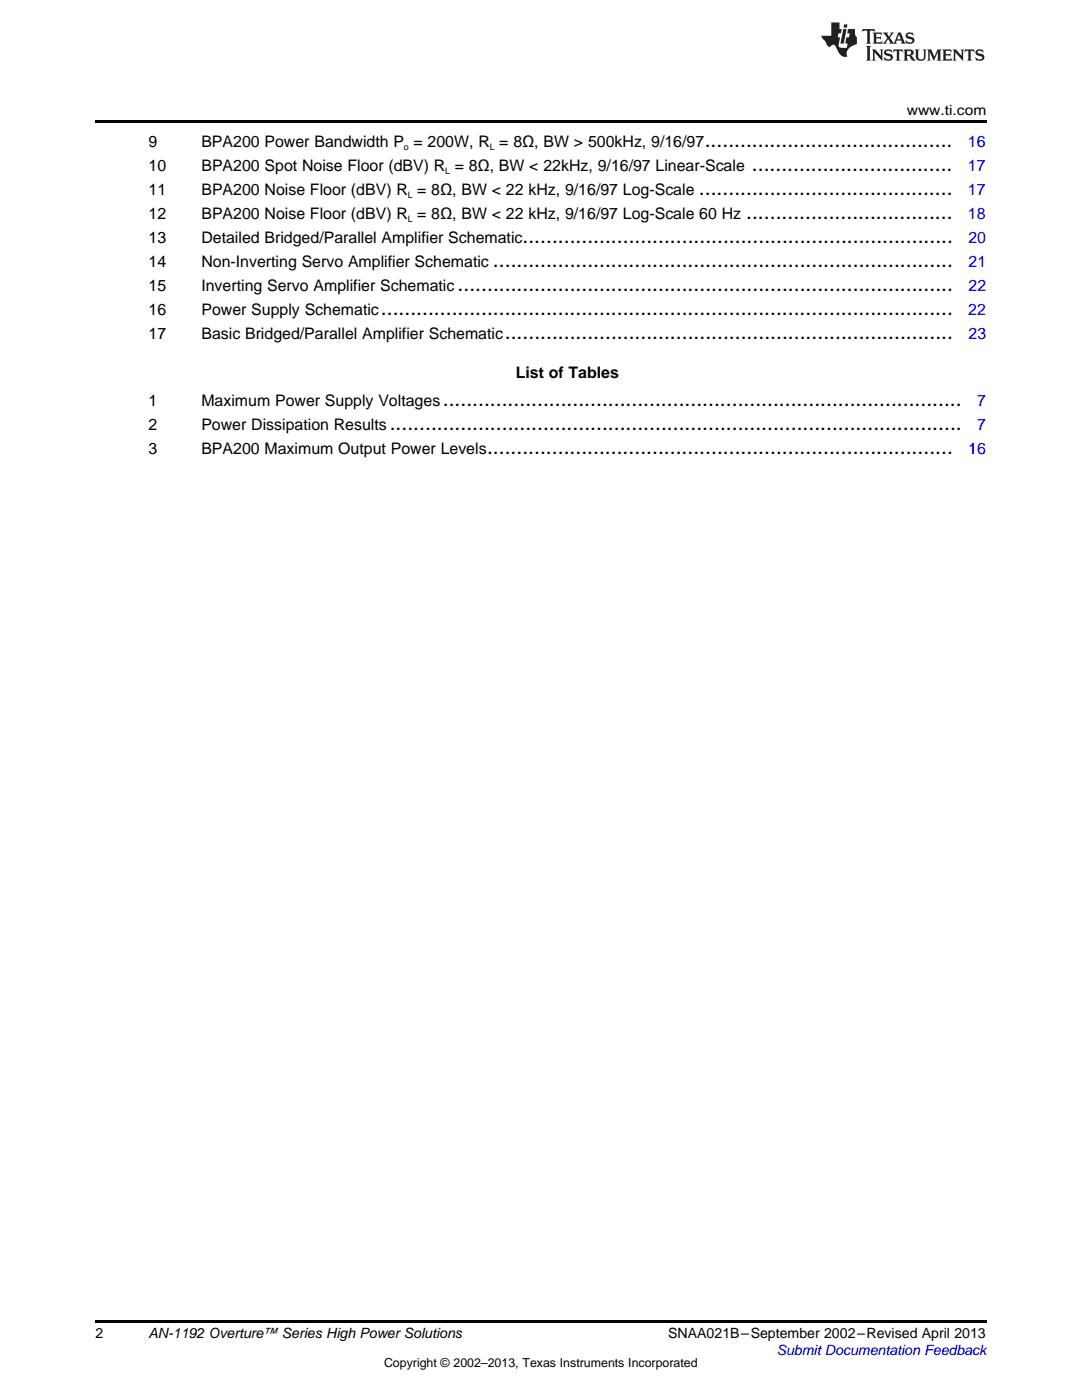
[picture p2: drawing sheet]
<svg xmlns="http://www.w3.org/2000/svg" width="216mm" height="279mm" viewBox="0 0 216 279" stroke-linecap="round" stroke-linejoin="round" font-family="sans-serif">
<defs><g id="words">
<g font-size="4.2">
<text x="140.6" y="29.2">..........................................</text>
<text x="150" y="34">..................................</text>
<text x="139.5" y="38.8">...........................................</text>
<text x="148.9" y="43.6">...................................</text>
<text x="98.4" y="53.2">..............................................................................</text>
<text x="104.3" y="48.4">.........................................................................</text>
<text x="91.3" y="58">....................................................................................</text>
<text x="76" y="62.8">.................................................................................................</text>
<text x="100.7" y="67.6">............................................................................</text>
<text x="88.3" y="81">........................................................................................</text>
<text x="77.8" y="85.8">.................................................................................................</text>
<text x="97.2" y="90.6">...............................................................................</text>
</g>
<g font-size="3.2">
<text x="29.6" y="29.2">9</text>
<text x="40.2" y="29.2">BPA200 Power Bandwidth P = 200W, R = 8Ω, BW &gt; 500kHz, 9/16/97</text>
<text x="29.6" y="34">10</text>
<text x="40.2" y="34">BPA200 Spot Noise Floor (dBV) R = 8Ω, BW &lt; 22kHz, 9/16/97 Linear-Scale</text>
<text x="29.6" y="38.8">11</text>
<text x="40.2" y="38.8">BPA200 Noise Floor (dBV) R = 8Ω, BW &lt; 22 kHz, 9/16/97 Log-Scale</text>
<text x="29.6" y="43.6">12</text>
<text x="40.2" y="43.6">BPA200 Noise Floor (dBV) R = 8Ω, BW &lt; 22 kHz, 9/16/97 Log-Scale 60 Hz</text>
<text x="29.6" y="48.4">13</text>
<text x="29.6" y="53.2">14</text>
<text x="40.2" y="48.4">Detailed Bridged/Parallel Amplifier Schematic</text>
<text x="40.2" y="53.2">Non-Inverting Servo Amplifier Schematic</text>
<text x="29.6" y="58">15</text>
<text x="40.2" y="58">Inverting Servo Amplifier Schematic</text>
<text x="29.6" y="62.8">16</text>
<text x="40.2" y="62.8">Power Supply Schematic</text>
<text x="29.6" y="67.6">17</text>
<text x="40.2" y="67.6">Basic Bridged/Parallel Amplifier Schematic</text>
<text x="102.9" y="75.5">List of Tables</text>
<text x="29.6" y="81">1</text>
<text x="40.2" y="81">Maximum Power Supply Voltages</text>
<text x="29.6" y="85.8">2</text>
<text x="40.2" y="85.8">Power Dissipation Results</text>
<text x="29.6" y="90.6">3</text>
<text x="40.2" y="90.6">BPA200 Maximum Output Power Levels</text>
</g>
<g font-size="3.2" fill="#00f">
<text x="193.1" y="29.2">16</text>
<text x="193.1" y="34">17</text>
<text x="193.1" y="38.8">17</text>
<text x="193.1" y="43.6">18</text>
<text x="193.2" y="48.4">20</text>
<text x="193.3" y="53.2">21</text>
<text x="193.3" y="58">22</text>
<text x="193.2" y="62.8">22</text>
<text x="193.3" y="67.6">23</text>
<text x="195" y="81">7</text>
<text x="195" y="85.8">7</text>
<text x="193.2" y="90.6">16</text>
</g>
<g font-size="2.8">
<text x="180.9" y="23">www.ti.com</text>
<text x="19" y="267">2</text>
<text x="29.6" y="267.1">AN-1192 Overture™ Series High Power Solutions</text>
<text x="133.3" y="267.1">SNAA021B–September 2002–Revised April 2013</text>
</g>
<text font-size="2.8" fill="#00f" x="155" y="270.4">Submit Documentation Feedback</text>
<text font-size="2.5" x="76.6" y="272.7">Copyright © 2002–2013, Texas Instruments Incorporated</text>
<g font-size="1.8">
<text x="80.6" y="29.9">o</text>
<text x="97.7" y="29.9">L</text>
<text x="88.8" y="34.7">L</text>
<text x="81.4" y="39.5">L</text>
<text x="81.4" y="44.3">L</text>
</g>
</g></defs>
<path d="M19 24h177.8v.6h-177.8zM19 263.5h177.8v.6h-177.8z" fill="#000"/>
<g fill="#231f20">
<path d="M172.1 5.8l-.1 .6 .5-.3h.5v.2v2.1l-.2 .3h1l-.2-.3v-2.1v-.2h.6l.4 .3-.1-.6zM174.1 6.5l.3 .4v1.5l-.3 .3h1.9l.1-.5a1.04 1.04 0 0 1-1.3 .1v-.6h.6l.4 .2v-.7l-.4 .2h-.6l.1-.6h.7l.4 .2-.1-.5zM176.1 6.5l.9 1.1-.9 1.1h.8l-.1-.2 .4-.7 .4 .7-.2 .2h1.6l-.2-.2 .1-.4h.9l.2 .4-.2 .2h.9l-.2-.3-.8-1.9h-.5l-.9 2.1-.7-1.1 .8-1h-.8l.1 .3-.3 .5-.4-.6 .2-.2zM179.4 6.9l.3 .9h-.7zM180.9 6.6a.63 .63 0 0 0-.2 .7 .63 .63 0 0 0 .6 .4l.6 .2 .1 .2a.75 .75 0 0 1-.7 .4 .75 .75 0 0 1-.6-.5l.1 .7 .2-.1a1.11 1.11 0 0 0 1.5-.5 1.13 1.13 0 0 0-1.3-.9l-.1-.3a1.04 1.04 0 0 1 1.2 .2l-.1-.6-.2 .1-.5-.1zM172.8 9.2l.3 .3v2.2l-.3 .4h1l-.2-.4v-2.2l.2-.3zM174 9.9l.2 .3v1.5l-.2 .4h.7l-.2-.4v-1.3l1.6 1.7v-1.9l.2-.3h-.7l.2 .3v.9l-1.2-1.2zM176.6 10a.62 .62 0 0 0-.2 .7 .62 .62 0 0 0 .6 .4l.6 .2 .1 .2a.76 .76 0 0 1-.7 .4 .76 .76 0 0 1-.6-.5l.1 .7 .1-.1a1.11 1.11 0 0 0 1.6-.6 1.13 1.13 0 0 0-1.3-.8l-.1-.3a1.04 1.04 0 0 1 1.2 .1l-.1-.5-.2 .1-.5-.2zM178.3 9.9l-.1 .6a.61 .61 0 0 1 .7-.3v1.5l-.2 .4h1l-.3-.4v-1.5a.63 .63 0 0 1 .8 .3l-.1-.6zM180.3 9.9l.2 .3v1.5l-.2 .4h.9l-.2-.2v-.7l.6 .2a.76 .76 0 0 0 1.1 .6l-1-.9a.58 .58 0 0 0 .6-.6 .58 .58 0 0 0-.5-.6zM181 10.2l.1-.1a.45 .45 0 0 1 .6 .1 .45 .45 0 0 1 .1 .5l-.8 .2zM182.5 9.9l.2 .2a2.17 2.17 0 0 0 .4 1.9 .99 .99 0 0 0 1.6-.7v-1.1l.2-.3h-.8l.2 .2a1.92 1.92 0 0 1-.2 1.7 .6 .6 0 0 1-.9-.5v-1.1l.2-.3zM185 9.9l.2 .3v1.5l-.2 .4h.7l-.2-.4v-1.4l.8 1.8 .8-1.8v1.4l-.2 .4h1l-.3-.4v-1.5l.3-.3h-.8l-.7 1.4-.6-1.4zM188 9.9l.2 .3v1.5l-.2 .4h1.8l.2-.6a1.04 1.04 0 0 1-1.3 .2v-.6h.6l.4 .1v-.6l-.4 .2h-.6l.1-.6h.7l.4 .2-.1-.5zM190.1 9.9l.2 .3v1.5l-.2 .4h.7l-.2-.4v-1.3l1.6 1.7v-1.9l.2-.3h-.7l.2 .3v.9l-1.1-1.2zM192.6 9.9l-.1 .6a.61 .61 0 0 1 .7-.3v1.5l-.2 .4h.9l-.2-.4v-1.5a.63 .63 0 0 1 .8 .3l-.2-.6zM194.9 10a.62 .62 0 0 0-.2 .7 .62 .62 0 0 0 .6 .4l.5 .2 .2 .2a.76 .76 0 0 1-.7 .4 .76 .76 0 0 1-.7-.5l.2 .7 .1-.1a1.11 1.11 0 0 0 1.5-.6 1.13 1.13 0 0 0-1.2-.8l-.1-.3a1.04 1.04 0 0 1 1.2 .1l-.2-.5-.2 .1-.5-.2z"/>
<path d="M165.9 4.5v2.6h-2l.1 .4 .8 .9a.91 .91 0 0 0 .9 .9 .56 .56 0 0 1 .5-.4 .56 .56 0 0 1 .5 .3l.4 .8a1.53 1.53 0 0 0 2 1.3 1.54 1.54 0 0 1 1-2.1l.9-.4-.1-1.4a1.52 1.52 0 0 1-.3-1.6h-1.4l-.2 .9h.5l-.1 .8h-.5l-.2 .9v.2l.4 .1-.1 .9a1.93 1.93 0 0 1-1.7-.3l.3-1.8h-.4l.1-.8h.5l.2-.9h-.5v-1.3zM168.3 5.8l-.6 2.9h.7l.5-2.9zM168.4 4.9l-.1 .6h.7l.1-.6z"/>
</g>
<use href="#words"/>
</svg>
